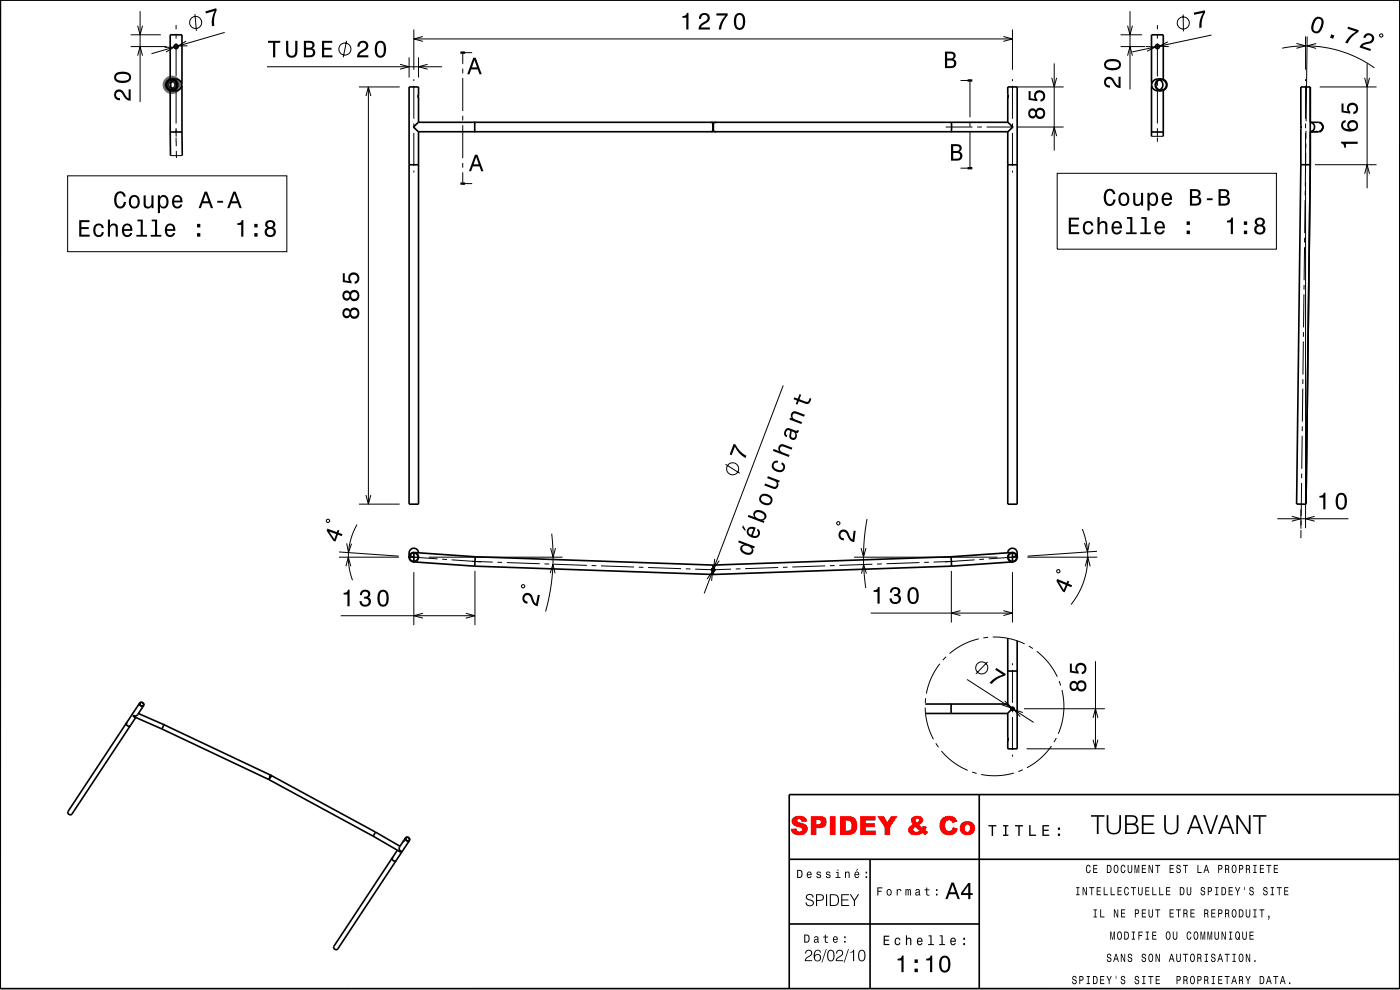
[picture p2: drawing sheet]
<svg xmlns="http://www.w3.org/2000/svg" width="297mm" height="210mm" viewBox="0 0 297 210" stroke-linecap="round" stroke-linejoin="round" font-family="sans-serif">
<circle cx="36.4" cy="18" r="1.25" fill="none" stroke="#000" stroke-width="1.4" stroke-linecap="butt"/>
<g fill="none" stroke="#000" stroke-width=".21">
<path d="M27.7 9.9h7.7M27.7 7.4h6.4M35.5 18.5v.1M35.5 18.6l.2 .3M35.7 17.1l-.4 .7 .2 .7M35.7 18.9h.1M35.8 17.1h-.1M35.8 18.9l.2 .1M36 17l-.2 .1M36 19v.1M36 17l.6-.1 .4 .2M36 17h.1"/>
<path d="M36.2 16.9h.1M36.8 9.9h1.1M37 19l-.4 .1h-.6M37 17.1h.1M37.1 17.1l.4 .4 .1 .5-.2 .5-.4 .5M37.1 18.9h.1M37.4 5.3v.9M37.4 7.2v1M37.4 9.2v7M37.4 17.2v1M37.4 19.2v7M38.5 18h.1"/>
<path d="M76.2 18.4h8.6M86.8 12.2v4.2M87.8 6.3v8.5M87.8 16.8v.4M87.8 18.2v7M88.8 12.2v4.2M98.2 11.4v2.2M98.2 14.6v1M98.2 16.6v7M98.2 11.2h2M98.5 11l-.3 .2 .3 .1M203.8 17.1h2"/>
<path d="M205.5 17l.3 .1-.3 .1M205.8 17.3v7.6M214.8 6.3v8.5M214.8 16.8v.4M214.8 18.2v7M215.8 18.4h9.8M237.7 9.9h5.3M237.7 7.4h4.6M244.3 18h.1M245 9.9h1.1M245.5 5.3v.9M245.5 7.2v1"/>
<path d="M245.5 9.2v7M245.5 17.2v1M245.5 19.2v7M245.6 18.9h-.1M247.5 17.8h-.1M277 7.7v7.1M277 16.8v.4M277 18.2v7M277.3 7.7l-.2 18M280 18.4h12M36.2 33h2.5M37.3 27.5l.1 1.5"/>
<path d="M37.4 27.2v1M37.4 29.2v.9M37.4 30v1M37.4 32v1.5M87.8 26.2v1M87.8 28.2v7M87.8 36.2v.4M88.7 20.4h.1M98.2 24.6v1M98.2 26.6v7M98.2 34.6v1M98.2 36.6v2.1"/>
<path d="M98.2 38.9h2M98.5 38.8l-.3 .1 .3 .2M151.3 25.9v.1M151.3 27.9v.1M200.6 26.9h5.7M203.8 35.7h2M205.5 35.5l.3 .2-.3 .1M205.8 25.9v1M205.8 27.9v7.5M207.3 26.9h1M209.3 26.9h5.7M213.8 20.4h.1"/>
<path d="M214.8 26.2v1M214.8 28.2v7M214.8 36.2v.4M215.8 26.9h9.8M244.3 28.9h2.5M245.5 27.2v1M245.5 29.2v.9M245.5 27.9v1.1M277 26.2v1M277 28.2v7M277 36.2v.4M277 38.6v73.4"/>
<path d="M277 32.4l-.1 7M277 30.4v1M277.1 27.7l-.1 1.7M279 34.9h13M276.7 52.4v7M276.8 50.4v1M276.9 42.4l-.1 7M276.9 40.4v1M276.5 72.4l-.1 7M276.5 70.4v1M276.6 62.4l-.1 7M276.6 60.4v1"/>
<path d="M276.2 92.4v7M276.3 90.4v1M276.4 82.4l-.1 7M276.4 80.4v1M71.9 118.2h12.7M71.9 117.1l12.7 .9M76.2 106.9h8.6M86.6 118.1l6.2 .4M86.6 118.2h2.4M87.8 117v2.4M91 118.2h28.3M93.8 118.6l1 .1"/>
<path d="M95.8 118.8l6.3 .4M100.1 119.1l4.4 .1M105.5 119.3h1M107.5 119.3l7 .3M115.5 119.6h1M117.5 119.7l7 .2M125.5 120h1M177.1 120h-1M181.2 118.2h30.4M185.1 119.7l-7 .2M187.1 119.6h-1M195.1 119.3l-7 .3"/>
<path d="M197.1 119.3h-1M202.2 119.1l-4.1 .1M206.8 118.8l-6.3 .4M208.8 118.6l-1 .1M213.6 118.2h2.4M214.8 117v2.4M216 118.1l-6.2 .4M218 118.2h14.8M232.7 116.9l-14.7 1.1M276 108v4.2M276 112.4v1.8M276 110.4v1"/>
<path d="M276.1 102.4l-.1 7M276.1 100.4v1M87.8 121.4v11.2M100.8 121.1v11.5M127.5 120l7 .3M135.5 120.3h1M137.5 120.4l7 .2M145.5 120.7h1M147.5 120.7l4.4 .2M150.8 120.9h.9M151.3 120.4v.9M151.4 121.2l.2-.3-.2-.4-.3 .1-.1 .4 .3 .2"/>
<path d="M151.4 120.6l-.4 .1v.4l.5 .1 .1-.5M155.1 120.7l-4.2 .2M157.1 120.7h-1M165.1 120.4l-7 .2M167.1 120.3h-1M175.1 120l-7 .3M200.7 139.3l-.7 .7M201.8 121.1v11M207.6 135.5l-3.2 1.2-3 1.9M209.6 135.2l-1 .1M210.6 135.1l3.5 .4 3.3 1.1M214.8 121.4v10.7"/>
<path d="M218.3 137.1l.8 .5M219.9 138.2l2.5 2.4 1.9 2.9M196.3 150.1l.4 3.5 1.3 3.2M196.4 148.1l-.1 1M198.5 157.7l.6 .8M199.4 140.8l-1.8 3-1.1 3.3M199.7 159.3l2.6 2.4 3 1.7M213.8 156.8h.1M214.3 150.3h.9M214.8 140.7v.4M214.8 142.1v7M214.8 149.9v1.2"/>
<path d="M214.8 152.1v7M217.2 150.3h17.2M217.8 158.8h16.6M223.1 158.3l-2.4 2.6-2.8 2M224.1 156.5l-.5 .9M224.7 144.5l.3 .9M225.3 146.4l.4 2.4v2.3l-.5 2.4-.7 2.1M206.2 163.8l1 .3M214.8 160.1v.4M215.1 164l-3.5 .5h-1.7l-1.7-.2M217 163.3l-1 .4"/>
</g>
<g fill="none" stroke="#000" stroke-width=".35">
<path d="M36.1 16.8v-9.4h2.5v10.2M36.1 19.2v8.8M36.4 16.8l1.4 .1 .5 .4 .3 .4M36.4 16.8a1.25 1.25 0 0 1 1.3 1.2 1.25 1.25 0 0 1-1.3 1.3M36.4 16.8a1.25 1.25 0 0 0-1.2 1.2 1.25 1.25 0 0 0 1.2 1.3M36.9 17l-.5 .4-.2 .6 .2 .6 .5 .4M38.6 18.3l-.3 .5-.5 .3-1.4 .2M38.6 17.7v.6M38.6 18.3v9.7M38.6 17.6h.1M38.6 17.6v.1M244.3 17.6v.1"/>
<path d="M244.3 17.6h.1M244.3 18.4v9.6M244.3 18.3v.1M244.3 17.7v.6M244.3 18.3l.3 .5 .4 .3 1.3 .2M246 16.9l.5 .5 .2 .6-.2 .6-.5 .5M246.3 16.8l-1.3 .1-.4 .4-.3 .4M246.3 16.8a1.25 1.25 0 0 0-1.2 1.2 1.25 1.25 0 0 0 1.2 1.3M246.3 16.8a1.25 1.25 0 0 1 1.3 1.2 1.25 1.25 0 0 1-1.3 1.3M246.8 16.8v-9.4h-2.5v10.2M246.8 19.2v8.8M36.1 28l.1 5"/>
<path d="M38.6 28h-2.5M38.6 28l.1 5M86.8 34.9h2M88.8 25.9l-1 1 1 1M88.8 25.9h62.1M88.8 27.9h62.1M88.8 20.1v.7M88.8 20.1v-1.7h-2v88.5h.3h1.7v-79M88.8 20.8v5.1M100.8 25.9v2M150.9 25.9l.4 .1M151.3 27.9h-.4"/>
<path d="M151.3 26v1.9M151.3 26h.1M151.3 27.9h.1M151.3 27.9h.3M151.6 25.9l-.3 .1M151.6 25.9h62.2M151.6 27.9h62.2M201.8 25.9v2M213.8 20.1v.7M213.8 34.9h2M213.8 20.1v-1.7h2v88.5h-.2h-1.8v-79M213.8 20.8v5.1"/>
<path d="M213.8 25.9l1 1-1 1M244.3 28h2.5M244.3 28v.9M246.8 28v.9M276 34.9v-16.5h2v16.5M276 34.9h2M276 34.9l-.9 72 2 .1 .9-72.1M276 26.6h.1M276 26.7v.4M278 25.9l1.8 .1a1 1 0 0 1 .8 .9 1 1 0 0 1-.7 1h-1.9l.6-.3 .3-.6-.3-.7zM280 26h.1M87 117.7l.4 .4 .4 .1"/>
<path d="M87.8 117.3v1.8M87.8 119.2l12.9 .9M88.1 117.2l12.7 .9M88.8 117.3a1 1 0 0 0-1-1 1 1 0 0 0-1 1v.9M100.8 118.1l50.5 1.8v.4M100.8 118.1l-.1 2M201.8 118.1l-50.5 1.8v.4M201.8 118.1l.1 2M213.8 117.3a1 1 0 0 1 1-1 1 1 0 0 1 1 1v.9M214.5 117.2l-12.7 .9M214.8 117.3v1.8M214.8 119.2l-12.9 .9"/>
<path d="M215.6 117.7l-.3 .4-.5 .1M100.7 120.1l50.5 1.8M151.2 121.9h.1M151.3 121.2l-.3-.2v-.2l.3-.3 .3 .4-.3 .3M151.3 121.2l-.1 .7M151.3 121.2h.1M151.3 120.3v.2M151.3 121.2v.7M201.9 120.1l-50.6 1.8M213.8 135.4v13.9M215.8 135.9v22.9h-2v-1.6M26.8 153.3v.4l.2 .3h.4l.3-.1"/>
<path d="M28.3 151.8l.3 .1M28.3 151.8l.1 .2M28.4 152h.2M28.4 152h.1M28.5 151.8l-.1 .2M28.6 152l5.7 2.6M28.6 151.9v.1M29.4 151.3l5.3 2.4M29.7 149.1a.51 .51 0 0 0 .1 .6 .51 .51 0 0 0 .7 0M29.7 149.1a.51 .51 0 0 1 .6 0 .51 .51 0 0 1 .2 .6M29.7 149.1l-15.3 23a.52 .52 0 0 0 .2 .6 .52 .52 0 0 0 .7 0l13.5-20.5M30.1 150.3h.1"/>
<path d="M30.1 150.3l-.9 1.3-.6 .3M30.1 150.2v.1M30.1 150.2h.1M30.5 149.6h-.1M30.5 149.7l-.4 .6M34.3 154.6l22.7 10.7M34.7 153.7l-.4 .9M34.7 153.7l22.7 10.7M196.3 149.3h17.5M196.3 151.3h17.5M201.8 149.3v2M213.8 156.5v.7"/>
<path d="M213.8 142.3h2M213.8 149.3l.7 .8M213.8 151.3v5.2M214.5 150.5l-.7 .8M214.6 150.1l.2 .2-.2 .3M214.8 150v.7M57 165.3h.1M57 165.3l22.1 12.1M57.1 165.2v.1M57.2 165.1h.1M57.2 165h.1M57.2 165l-.2 .3"/>
<path d="M57.2 164.6l.1 .2M57.2 164.5l.3 .2M57.3 164.8l-.3 .5M57.4 164.5l-.1 .2M57.4 164.5l-.2 .1M57.4 164.4h.1M57.4 164.4v.1M57.4 164.4l.1 .1M57.4 164.5h.1M57.5 164.5h-.1M57.5 164.5l.1 .2M57.5 164.5h.1"/>
<path d="M57.5 164.5l22.1 12M57.5 164.7l-.2 .1M57.5 164.7h.1M79.1 177.4l5.6 3.1M79.6 176.5l-.5 .9M79.6 176.5l5.3 3M84.7 179.7l.1 .7M84.7 179.7h.1M85.6 178.3l-.9 1.4M85.7 178.4h.1M85.7 178.2l-.1 .1M86 177.7l-.4 .8v-.2"/>
<path d="M86 177.7h.1a.52 .52 0 0 1 .6 0 .52 .52 0 0 1 .2 .6M86 177.7a.51 .51 0 0 0 .2 .6 .51 .51 0 0 0 .7 0M86.9 178.3l-15.3 23.1a.53 .53 0 0 1-.6-.1 .53 .53 0 0 1-.2-.5l12.4-18.8M207.7 168.6v41.1M296.9 168.6h-129.5v41.1M83.2 182v.3l.2 .3 .4 .1 .3-.2M84.3 180.3l-1.1 1.7M84.7 180.5h.1M84.7 180.5l.3 .1M84.7 180.4v.1M84.7 180.5l.1 .1M84.8 180.4l.2 .2"/>
<path d="M84.8 180.4l-.1 .1M84.8 180.6h.1M84.9 180.4l-.1 .2M85 180.6h-.2M167.4 196h40.3M167.4 182.3h129.5M184.6 182.3v27.4M296.9 209.7h-296.9l.1-209.7h296.9l-.1 209.7"/>
<circle cx="36.4" cy="18" r="1.12"/>
<circle cx="37.4" cy="9.9" r=".44"/>
<circle cx="245.5" cy="9.9" r=".44"/>
<circle cx="246.3" cy="18" r="1.12"/>
<circle cx="87.8" cy="118.2" r="1"/>
<circle cx="87.8" cy="118.2" r=".9"/>
<circle cx="214.8" cy="118.2" r="1"/>
<circle cx="214.8" cy="118.2" r=".9"/>
<circle cx="30.1" cy="149.4" r=".41"/>
<circle cx="214.8" cy="150.3" r=".35"/>
<circle cx="86.5" cy="178" r=".42"/>
</g>
<path d="M98.2 10.9v.5M205.8 16.8v.5M98.2 38.7v.5M205.8 35.4v.5" fill="none" stroke="#000" stroke-width="1" stroke-linecap="butt"/>
<g fill="#000">
<path d="M209.7 175v.3h.7v2h.3v-2h.7v-.3zM212.8 175v.3h.4v1.7h-.4v.3h1.1v-.3h-.4v-1.7h.4v-.3zM215.3 175v.3h.7v2h.3v-2h.7v-.3zM218.3 175v2.3h1.5v-.3h-1.2v-2zM221.1 175v2.3h1.5v-.3h-1.2v-.7h1.1v-.3h-1.1v-.7h1.2v-.3zM224.4 176.8v.5h.5v-.5zM224.4 175.5v.5h.5v-.5z" fill-rule="evenodd"/>
<path d="M231.4 172.9v.3h1.3v3.7h.4v-3.7h1.2v-.3zM234.8 172.9v2.6a1.52 1.52 0 0 0 1.5 1.5 1.52 1.52 0 0 0 1.5-1.5v-2.6h-.4v2.5a1.16 1.16 0 0 1-1.1 1.3 1.16 1.16 0 0 1-1.2-1.3v-2.5zM238.7 172.9v4a4.1 4.1 0 0 0 2.5-.2 1.1 1.1 0 0 0-.4-1.9 1.02 1.02 0 0 0 .5-1.3 1.02 1.02 0 0 0-1.3-.6zM239 173.2a1.88 1.88 0 0 1 1.9 .4 .69 .69 0 0 1-.5 1l-1.4 .1zM239 175h1.1a.82 .82 0 0 1 1.1 .8 .82 .82 0 0 1-1.1 .8h-1.1zM242.2 172.9v4h2.7v-.3h-2.3v-1.6h2.1v-.3h-2.1v-1.5h2.3v-.3zM247 172.9v2.6a1.52 1.52 0 0 0 1.5 1.5 1.52 1.52 0 0 0 1.5-1.5v-2.6h-.4v2.5a1.16 1.16 0 0 1-1.1 1.3 1.16 1.16 0 0 1-1.2-1.3v-2.5zM253.3 172.9l-1.5 4h.4l.4-1.2h1.8l.5 1.2h.4l-1.6-4zM253.5 173.3l.8 2.1h-1.5zM255.2 172.9l1.4 4h.4l1.4-4h-.4l-1.2 3.5-1.2-3.5zM259.9 172.9l-1.5 4h.4l.4-1.2h1.8l.5 1.2h.4l-1.6-4zM260.1 173.3l.8 2.1h-1.6zM262.3 172.9v4h.3v-3.4l2.3 3.4h.4v-4h-.4v3.4l-2.2-3.4zM265.8 172.9v.3h1.2v3.7h.4v-3.7h1.3v-.3z" fill-rule="evenodd"/>
<path d="M169.1 184.5v1.7a.93 .93 0 0 0 1.1-.5 .93 .93 0 0 0-.4-1.2zM169.3 184.7a.65 .65 0 0 1 .7 .7 .65 .65 0 0 1-.7 .6zM171.3 185l-.1 .3a.62 .62 0 0 0 0 .7 .62 .62 0 0 0 .8 .2l.2-.3-.6 .2-.2-.5 .8-.1a.53 .53 0 0 0-.3-.6 .53 .53 0 0 0-.6 .1zM171.5 185.2l.3-.1 .2 .4h-.6zM173.3 185a.52 .52 0 0 0 .1 .6 .52 .52 0 0 0 .5 .1 .28 .28 0 0 1-.2 .4 .28 .28 0 0 1-.3-.3h-.2a.47 .47 0 0 0 .6 .5 .47 .47 0 0 0 .2-.8l-.5-.1a.25 .25 0 0 1 .2-.4 .25 .25 0 0 1 .3 .3h.2l-.3-.4zM175.4 185a.52 .52 0 0 0 0 .6 .52 .52 0 0 0 .6 .1 .28 .28 0 0 1-.3 .4 .28 .28 0 0 1-.3-.3h-.2a.47 .47 0 0 0 .6 .5 .47 .47 0 0 0 .2-.8l-.5-.1a.25 .25 0 0 1 .2-.4 .25 .25 0 0 1 .3 .3h.2l-.3-.4zM177.3 185v.1h.4v1h-.5v.1h1.1v-.1h-.4v-1.1zM177.7 184.5v.2h.2v-.2zM179.3 184.9v1.3h.2v-.9l.3-.2 .2 .2v.9h.2v-.8a.41 .41 0 0 0-.2-.5 .41 .41 0 0 0-.5 .2v-.2zM181.8 184.3l-.2 .4 .5-.4zM181.4 185l-.1 .3a.62 .62 0 0 0 0 .7 .62 .62 0 0 0 .8 .2l.2-.3-.6 .2-.2-.5 .8-.1a.53 .53 0 0 0-.3-.6 .53 .53 0 0 0-.6 .1zM181.6 185.2l.3-.1 .2 .4h-.6zM183.6 185.9v.3h.4v-.3zM183.6 184.9v.4h.4v-.4z" fill-rule="evenodd"/>
<path d="M171.2 189.8a.73 .73 0 0 0-.2 .9 .73 .73 0 0 0 .9 .3 .56 .56 0 0 1 .5 .8 .56 .56 0 0 1-.9 .2l-.3-.3-.1-.3h-.2a.88 .88 0 0 0 .9 .9 .88 .88 0 0 0 .8-1l-.4-.4-.6-.2a.46 .46 0 0 1-.4-.5 .46 .46 0 0 1 .6-.4 .54 .54 0 0 1 .6 .6h.2a.87 .87 0 0 0-.5-.8 .87 .87 0 0 0-.9 .2zM173.1 189.7v2.5h.2v-1.1a1.07 1.07 0 0 0 1.5-.7 .68 .68 0 0 0-.8-.7zM173.3 189.9h.7a.5 .5 0 0 1 .6 .4 .5 .5 0 0 1-.4 .6h-.9zM175.2 189.7v2.5h.3v-2.5zM176 189.7v2.5a1.66 1.66 0 0 0 1.9-.5 1.27 1.27 0 0 0 0-1.4 1.27 1.27 0 0 0-1.3-.6zM176.3 189.9a1.22 1.22 0 0 1 1.4 .5 1.12 1.12 0 0 1-.1 1.3 1.12 1.12 0 0 1-1.3 .3zM178.5 189.7v2.5h1.6v-.2h-1.4v-1h1.3v-.2h-1.3v-.9h1.4v-.2zM180.3 189.7l.8 1.4v1.1h.3v-1.1l.9-1.4h-.3l-.7 1.2-.8-1.2z" fill-rule="evenodd"/>
<path d="M170.6 198.2v1.8a.92 .92 0 0 0 1.1-.6 .92 .92 0 0 0-.4-1.1zM170.8 198.4a.65 .65 0 0 1 .7 .7 .65 .65 0 0 1-.7 .7zM172.8 198.7l-.1 .3h.2a.26 .26 0 0 1 .3-.2 .26 .26 0 0 1 .2 .3 .49 .49 0 0 0-.7 .2 .49 .49 0 0 0 .2 .7l.5-.2 .1 .1 .3 .1v-.2h-.2l-.1-1.1-.3-.1zM172.9 199.5a.28 .28 0 0 1 .5 0 .28 .28 0 0 1-.5 0zM175 198.3v.4h-.4v.2h.4l.1 1 .6 .1v-.2l-.5-.1v-.2v-.6h.5v-.2h-.5v-.4zM176.8 198.8l-.1 .2a.62 .62 0 0 0 .1 .8 .62 .62 0 0 0 .7 .1l.2-.3-.6 .2-.2-.4 .8-.1a.53 .53 0 0 0-.2-.6 .53 .53 0 0 0-.7 .1zM177 198.9l.3-.1 .2 .4h-.6zM179.1 199.6v.4h.3v-.4zM179.1 198.6v.4h.3v-.4z" fill-rule="evenodd"/>
<path d="M186.1 188.2v1.7h.2v-.7h.7v-.2h-.7v-.6h.9v-.2zM188.2 188.8l-.1 .2a.62 .62 0 0 0 .1 .8 .62 .62 0 0 0 .8 0l.1-.2a.62 .62 0 0 0-.1-.8 .62 .62 0 0 0-.8 0zM188.4 188.9l.1-.1a.49 .49 0 0 1 .5 .5 .49 .49 0 0 1-.5 .5l-.2-.3zM190.2 188.6v1.3h.2l.1-1 .4-.1 .1 .2h.2a.42 .42 0 0 0-.3-.4 .42 .42 0 0 0-.5 .2v-.2zM192.1 188.6v1.3h.2v-1l.2-.1 .1 1.1h.2v-1l.1-.1 .1 1.1h.2l-.1-1.3-.4 .2-.2-.2-.2 .2v-.2zM194.3 188.7l-.1 .3h.2a.26 .26 0 0 1 .3-.2 .26 .26 0 0 1 .2 .3 .49 .49 0 0 0-.6 .2 .49 .49 0 0 0 .1 .7l.5-.2 .1 .1h.3v-.1h-.2l-.1-1.1zM194.4 189.5a.28 .28 0 0 1 .5 0 .28 .28 0 0 1-.5 0zM196.5 188.3v.4h-.4v.1h.4l.1 1.1 .6 .1v-.2l-.5-.1v-.2v-.7h.5v-.1h-.5v-.4zM198.6 189.6v.3h.3v-.3zM198.6 188.6v.4h.3v-.4z" fill-rule="evenodd"/>
<path d="M201.8 187.2l-1.2 3.5h.4l.4-1h1.4l.4 1h.4l-1.3-3.5zM202.1 187.7l.5 1.6h-1.1zM205.4 187.3l-1.5 2.1v.5h1.5v.8h.5v-.8h.5v-.4h-.5v-2.2zM205.4 187.9v1.6h-1.1z" fill-rule="evenodd"/>
<path d="M228.3 188.2v.2h.3v1.3h-.3v.2h.7v-.2h-.2v-1.3h.2v-.2zM229.7 188.2v1.7h.1v-1.4l.6 1.4h.2v-1.7h-.2v1.4l-.5-1.4zM231.1 188.2v.2h.4v1.5h.2v-1.5h.4v-.2zM232.7 188.2v1.7h.8v-.2h-.7v-.6h.7v-.2h-.7v-.5h.7v-.2zM234.1 188.2v1.7h.9v-.2h-.7v-1.5zM235.6 188.2v1.7h.9v-.2h-.7v-1.5zM237.1 188.2v1.7h.9v-.2h-.7v-.6h.6v-.2h-.6v-.5h.6v-.2zM238.8 188.2a1.15 1.15 0 0 0 .2 1.7 .6 .6 0 0 0 .5-.6h-.2l-.2 .4a.75 .75 0 0 1-.5-.6 .75 .75 0 0 1 .4-.8l.3 .4h.2l-.1-.2a.43 .43 0 0 0-.6-.3zM239.9 188.2v.2h.5v1.5h.1v-1.5h.5v-.2zM241.4 188.2l.1 1.4a.46 .46 0 0 0 .4 .3 .46 .46 0 0 0 .5-.3v-1.4h-.2v1.3l-.3 .2-.3-.2v-1.3zM243 188.2v1.7h.9v-.2h-.7v-.6h.6v-.2h-.6v-.5h.6v-.2zM244.5 188.2v1.7h.9v-.2h-.8v-1.5zM245.9 188.2v1.7h.9v-.2h-.7v-1.5zM247.4 188.2v1.7h.9v-.2h-.7v-.6h.6v-.2h-.6v-.5h.7v-.2zM250.3 188.2v1.7a.93 .93 0 0 0 1-.6 .93 .93 0 0 0-.3-1.1zM250.5 188.4a.68 .68 0 0 1 .6 .5 .68 .68 0 0 1-.4 .8h-.2zM251.7 188.2l.1 1.4a.46 .46 0 0 0 .4 .3 .46 .46 0 0 0 .5-.3v-1.4h-.2v1.3l-.3 .2-.2-.2-.1-1.3zM254.8 188.3a.59 .59 0 0 0 0 .6 .59 .59 0 0 0 .6 .3 .32 .32 0 0 1-.2 .5 .32 .32 0 0 1-.3-.4h-.2a.53 .53 0 0 0 .5 .6 .53 .53 0 0 0 .5-.6 .53 .53 0 0 0-.6-.4 .28 .28 0 0 1-.2-.4 .28 .28 0 0 1 .4-.2 .28 .28 0 0 1 .2 .4h.1a.47 .47 0 0 0-.2-.5 .47 .47 0 0 0-.6 .1zM256.2 188.2v1.7h.2v-.7a.52 .52 0 0 0 .7-.4 .52 .52 0 0 0-.4-.6zM256.4 188.4h.3a.28 .28 0 0 1 .2 .3 .28 .28 0 0 1-.3 .3h-.2zM257.8 188.2v.2h.2v1.3h-.2v.2h.7v-.2h-.3v-1.3h.3v-.2zM259.1 188.2v1.7a.93 .93 0 0 0 1-.6 .93 .93 0 0 0-.3-1.1zM259.3 188.4a.68 .68 0 0 1 .7 .5 .68 .68 0 0 1-.4 .8h-.3zM260.6 188.2v1.7h.9v-.2h-.7v-.6h.7v-.2h-.7v-.5h.7v-.2zM262 188.2l.5 1v.7h.2v-.7l.4-1h-.2l-.3 .8-.4-.8zM264 188.1v.7h.1v-.7zM265.2 188.3a.59 .59 0 0 0-.1 .6 .59 .59 0 0 0 .6 .3 .32 .32 0 0 1-.2 .5 .32 .32 0 0 1-.3-.4h-.2a.53 .53 0 0 0 .5 .6 .53 .53 0 0 0 .5-.6 .53 .53 0 0 0-.6-.4 .28 .28 0 0 1-.2-.4 .28 .28 0 0 1 .4-.2 .28 .28 0 0 1 .2 .4h.2a.47 .47 0 0 0-.3-.5 .47 .47 0 0 0-.5 .1zM268.1 188.3a.59 .59 0 0 0 0 .6 .59 .59 0 0 0 .6 .3 .32 .32 0 0 1-.2 .5 .32 .32 0 0 1-.4-.4h-.2a.53 .53 0 0 0 .6 .6 .53 .53 0 0 0 .5-.6 .53 .53 0 0 0-.7-.4 .28 .28 0 0 1-.1-.4 .28 .28 0 0 1 .3-.2 .28 .28 0 0 1 .2 .4h.2a.47 .47 0 0 0-.2-.5 .47 .47 0 0 0-.6 .1zM269.6 188.2v.2h.2v1.3h-.2v.2h.7v-.2h-.3v-1.3h.3v-.2zM270.9 188.2v.2h.4v1.5h.2v-1.5h.4v-.2zM272.4 188.2v1.7h.9v-.2h-.7v-.6h.6v-.2h-.6v-.5h.7v-.2z" fill-rule="evenodd"/>
<path d="M230.7 183.5a1.15 1.15 0 0 0 .2 1.7 .6 .6 0 0 0 .5-.7h-.2l-.2 .5a.75 .75 0 0 1-.5-.7 .75 .75 0 0 1 .4-.7l.3 .4h.2l-.1-.2a.44 .44 0 0 0-.6-.3zM231.9 183.5v1.7h.9v-.2h-.7v-.6h.6v-.2h-.6v-.5h.7v-.2zM234.8 183.5v1.7a.93 .93 0 0 0 1-.6 .93 .93 0 0 0-.3-1.1zM235 183.7a.68 .68 0 0 1 .7 .5 .68 .68 0 0 1-.4 .8h-.3zM236.5 183.5a1.16 1.16 0 0 0 .3 1.7 1.01 1.01 0 0 0 .5-.9 1.01 1.01 0 0 0-.5-.9zM236.6 183.7l.2-.1a.91 .91 0 0 1 0 1.4l-.3-.4zM238 183.5a1.15 1.15 0 0 0 .3 1.7 .6 .6 0 0 0 .5-.7h-.2l-.2 .5a.76 .76 0 0 1-.5-.7 .76 .76 0 0 1 .4-.7l.2 .4h.2v-.2a.44 .44 0 0 0-.7-.3zM239.2 183.5l.1 1.3a.46 .46 0 0 0 .4 .4 .46 .46 0 0 0 .5-.4v-1.3h-.2v1.3l-.3 .2-.3-.2v-1.3zM240.7 183.5v1.7h.1v-1.6l.3 1.6h.2l.2-1.6v1.6h.2v-1.7h-.3l-.2 1.5-.3-1.5zM242.2 183.5v1.7h.9v-.2h-.7v-.6h.6v-.2h-.6v-.5h.7v-.2zM243.7 183.5v1.7h.1v-1.4l.6 1.4h.2v-1.7h-.2v1.4l-.5-1.4zM245.1 183.5v.2h.4v1.5h.2v-1.5h.4v-.2zM248.1 183.5v1.7h.9v-.2h-.7v-.6h.6v-.2h-.6v-.5h.7v-.2zM249.7 183.6a.59 .59 0 0 0-.1 .6 .59 .59 0 0 0 .6 .3 .32 .32 0 0 1-.1 .5 .32 .32 0 0 1-.4-.4h-.2a.53 .53 0 0 0 .5 .6 .53 .53 0 0 0 .6-.6 .53 .53 0 0 0-.7-.4 .28 .28 0 0 1-.1-.4 .28 .28 0 0 1 .3-.2 .28 .28 0 0 1 .2 .4h.2a.47 .47 0 0 0-.3-.5 .47 .47 0 0 0-.5 .1zM251 183.5v.2h.4v1.5h.2v-1.5h.4v-.2zM254 183.5v1.7h.9v-.2h-.7v-1.5zM255.8 183.5l-.5 1.7h.2l.1-.5h.6l.1 .5h.2l-.5-1.7zM255.9 183.7l.2 .8h-.4zM258.4 183.5v1.7h.2v-.7a.52 .52 0 0 0 .7-.4 .52 .52 0 0 0-.4-.6zM258.6 183.7h.3a.29 .29 0 0 1 .3 .3 .29 .29 0 0 1-.3 .2h-.3zM259.9 183.5v1.7h.2v-.7h.4l.1 .7h.2l-.2-.9a.5 .5 0 0 0 .2-.5 .5 .5 0 0 0-.4-.3zM260.1 183.7h.2a.29 .29 0 0 1 .3 .3 .29 .29 0 0 1-.3 .2h-.2zM261.6 183.5a1.15 1.15 0 0 0 .2 1.7 1.01 1.01 0 0 0 .6-.9 1.01 1.01 0 0 0-.6-.9zM261.7 183.7l.1-.1a.9 .9 0 0 1 0 1.4l-.3-.4v-.6zM262.9 183.5v1.7h.1v-.7a.52 .52 0 0 0 .7-.4 .52 .52 0 0 0-.4-.6zM263 183.7h.3a.29 .29 0 0 1 .3 .3 .29 .29 0 0 1-.3 .2h-.3zM264.3 183.5v1.7h.2v-.7h.4l.1 .7h.2l-.2-.9a.5 .5 0 0 0 .2-.5 .5 .5 0 0 0-.4-.3zM264.5 183.7h.2a.29 .29 0 0 1 .3 .3 .29 .29 0 0 1-.3 .2h-.2zM265.9 183.5v.2h.2v1.3h-.2v.2h.7v-.2h-.3v-1.3h.3v-.2zM267.3 183.5v1.7h.9v-.2h-.7v-.6h.6v-.2h-.6v-.5h.6v-.2zM268.7 183.5v.2h.4v1.5h.2v-1.5h.4v-.2zM270.2 183.5v1.7h.9v-.2h-.7v-.6h.6v-.2h-.6v-.5h.7v-.2z" fill-rule="evenodd"/>
<path d="M232 192.9v.2h.3v1.3h-.3v.2h.7v-.2h-.3v-1.3h.3v-.2zM233.4 192.9v1.7h.9v-.2h-.7v-1.5zM236.3 192.9v1.7h.2v-1.4l.5 1.4h.2v-1.7h-.1v1.4l-.6-1.4zM237.8 192.9v1.7h.9v-.2h-.7v-.6h.6v-.2h-.6v-.5h.7v-.2zM240.8 192.9v1.7h.1v-.7a.52 .52 0 0 0 .8-.3 .52 .52 0 0 0-.5-.7zM240.9 193.1h.3a.29 .29 0 0 1 .3 .3 .29 .29 0 0 1-.3 .3h-.3zM242.2 192.9v1.7h.9v-.2h-.7v-.6h.6v-.2h-.6v-.5h.7v-.2zM243.6 192.9v1.1a.54 .54 0 0 0 .5 .7l.5-.4v-1.4h-.2v1.3l-.3 .3-.3-.3v-1.3zM245.1 192.9v.2h.4v1.5h.2v-1.5h.4v-.2zM248.1 192.9v1.7h.9v-.2h-.7v-.6h.6v-.2h-.6v-.5h.7v-.2zM249.5 192.9v.2h.4v1.5h.2v-1.5h.4v-.2zM251 192.9v1.7h.2v-.7h.5l.1 .7h.2l-.2-.8a.7 .7 0 0 0-.1-.9zM251.2 193.1h.3a.29 .29 0 0 1 .2 .3 .29 .29 0 0 1-.3 .3h-.2zM252.5 192.9v1.7h.9v-.2h-.7v-.6h.7v-.2h-.7v-.5h.7v-.2zM255.5 192.9v1.7h.2v-.7h.4l.1 .7h.2l-.2-.8a.7 .7 0 0 0-.1-.9zM255.7 193.1h.2a.29 .29 0 0 1 .3 .3 .29 .29 0 0 1-.3 .3h-.2zM257 192.9v1.7h.9v-.2h-.7v-.6h.6v-.2h-.6v-.5h.6v-.2zM258.4 192.9v1.7h.2v-.7a.52 .52 0 0 0 .7-.3 .52 .52 0 0 0-.4-.7zM258.6 193.1h.3a.29 .29 0 0 1 .3 .3 .29 .29 0 0 1-.3 .3h-.3zM259.9 192.9v1.7h.2v-.7h.4l.1 .7h.2l-.2-.8a.5 .5 0 0 0 .2-.5 .5 .5 0 0 0-.4-.4zM260.1 193.1h.2a.29 .29 0 0 1 .3 .3 .29 .29 0 0 1-.3 .3h-.2zM261.6 192.9a1.15 1.15 0 0 0 .2 1.8 1.01 1.01 0 0 0 .6-.9 1.01 1.01 0 0 0-.6-1zM261.7 193.1h.1a.91 .91 0 0 1 0 1.4l-.3-.4v-.6zM262.8 192.9v1.7a.93 .93 0 0 0 1-.6 .93 .93 0 0 0-.3-1zM263 193.1a.68 .68 0 0 1 .7 .5 .68 .68 0 0 1-.4 .8h-.3zM264.3 192.9v1.1a.54 .54 0 0 0 .5 .7l.4-.4v-1.4h-.2v1.3l-.2 .3-.3-.3v-1.3zM265.9 192.9v.2h.2v1.3h-.2v.2h.7v-.2h-.3v-1.3h.3v-.2zM267.2 192.9v.2h.4v1.5h.2v-1.5h.4v-.2zM269 194.2v.4l.2 .1-.2 .4 .2-.1 .1-.4v-.4z" fill-rule="evenodd"/>
<path d="M235.5 197.6v1.7h.2v-1.5l.2 1.5h.2l.3-1.5v1.5h.1v-1.7h-.2l-.3 1.5-.2-1.5zM237.3 197.6a1.15 1.15 0 0 0 .2 1.8 1.02 1.02 0 0 0 0-1.8zM237.4 197.8h.1a.91 .91 0 0 1 0 1.4l-.3-.4zM238.5 197.6v1.7a.93 .93 0 0 0 1-.5 .93 .93 0 0 0-.3-1.1zM238.7 197.8a.68 .68 0 0 1 .6 .6 .68 .68 0 0 1-.3 .7h-.3zM240.1 197.6v.2h.3v1.3h-.3v.2h.7v-.2h-.3v-1.3h.3v-.2zM241.5 197.6v1.7h.2v-.8h.6v-.2h-.6v-.5h.7v-.2zM243 197.6v.2h.3v1.3h-.3v.2h.7v-.2h-.2v-1.3h.2v-.2zM244.4 197.6v1.7h.9v-.2h-.7v-.6h.7v-.2h-.7v-.5h.7v-.2zM247.6 197.6a1.15 1.15 0 0 0 .2 1.8 1.02 1.02 0 0 0 0-1.8zM247.7 197.8h.1a.91 .91 0 0 1 0 1.4l-.3-.4zM248.8 197.6v1.4a.46 .46 0 0 0 .5 .4 .46 .46 0 0 0 .4-.4l.1-1.4h-.2v1.3l-.3 .3-.3-.3v-1.3zM252 197.6a1.15 1.15 0 0 0 .3 1.8 .61 .61 0 0 0 .5-.7h-.2l-.2 .4a.75 .75 0 0 1-.5-.6 .75 .75 0 0 1 .4-.7l.2 .3h.2v-.2a.43 .43 0 0 0-.7-.3zM253.5 197.6a1.15 1.15 0 0 0 .2 1.8 1.01 1.01 0 0 0 .6-.9 1.01 1.01 0 0 0-.6-.9zM253.6 197.8h.1a.9 .9 0 0 1 0 1.4l-.3-.4v-.6zM254.7 197.6v1.7h.1v-1.5l.3 1.5h.2l.2-1.5v1.5h.2v-1.7h-.3l-.2 1.5-.3-1.5zM256.1 197.6v1.7h.2v-1.5l.3 1.5h.1l.3-1.5v1.5h.2v-1.7h-.3l-.2 1.5-.3-1.5zM257.6 197.6v1.1a.54 .54 0 0 0 .5 .7l.4-.2 .1-.2v-1.4h-.2v1.3l-.3 .3-.3-.3v-1.3zM259.1 197.6v1.7h.2v-1.4l.5 1.4h.3v-1.7h-.2v1.4l-.5-1.4zM260.7 197.6v.2h.3v1.3h-.3v.2h.7v-.2h-.2v-1.3h.2v-.2zM262.3 197.6a1.15 1.15 0 0 0 .2 1.8l.4-.2 .1 .2 .1-.1-.1-.2a1 1 0 0 0-.5-1.5zM262.4 197.8h.3l.1 .4v.7l-.1-.2-.1 .2v.2a.8 .8 0 0 1-.2-1.3zM263.5 197.6l.1 1.4a.46 .46 0 0 0 .4 .4 .46 .46 0 0 0 .5-.4v-1.4h-.2v1.3l-.3 .3-.3-.3v-1.3zM265.1 197.6v1.7h.9v-.2h-.7v-.6h.6v-.2h-.6v-.5h.6v-.2z" fill-rule="evenodd"/>
<path d="M171 201.7l-.2 .6h.2a.55 .55 0 0 1 .5-.6 .55 .55 0 0 1 .6 .4 .55 .55 0 0 1-.4 .6l-.8 .6-.2 .6h1.6v-.2h-1.3l.5-.6a.85 .85 0 0 0 .8-.7 .85 .85 0 0 0-.4-.9h-.7zM173 201.6l-.4 .9a.95 .95 0 0 0 .2 1.2 .95 .95 0 0 0 1.2 0 .78 .78 0 0 0 0-1.1 .78 .78 0 0 0-1.2 .1 .85 .85 0 0 1 .7-1.1l.3 .1 .1 .4h.3a.7 .7 0 0 0-.5-.6 .7 .7 0 0 0-.7 .1zM173 202.7a.57 .57 0 0 1 .8 .1 .57 .57 0 0 1 0 .7 .57 .57 0 0 1-.8 .1l-.1-.5zM175.2 201.3l-.9 2.9h.1l1-2.9zM175.7 201.8a1.43 1.43 0 0 0 .6 2.2 1.41 1.41 0 0 0 .3-2.5h-.7zM176 201.7h.5a1.69 1.69 0 0 1 0 2h-.5a1.7 1.7 0 0 1 0-2zM177.6 201.7l-.2 .6h.2a.55 .55 0 0 1 .4-.6 .55 .55 0 0 1 .7 .4 .55 .55 0 0 1-.5 .6l-.8 .6-.1 .6h1.6v-.2h-1.4l.5-.6a.85 .85 0 0 0 .8-.7 .85 .85 0 0 0-.4-.9h-.6zM179.9 201.3l-.9 2.9h.2l.9-2.9zM180.4 201.9v.2l.6-.2v2h.2v-2.4h-.2a.5 .5 0 0 1-.6 .4zM182.2 201.8a1.43 1.43 0 0 0 .6 2.2 1.41 1.41 0 0 0 .4-2.5h-.7zM182.6 201.7h.5a1.69 1.69 0 0 1 0 2h-.5a1.7 1.7 0 0 1 0-2z" fill-rule="evenodd"/>
<path d="M187.5 198.5v2h1.2v-.3h-1v-.6h.9v-.3h-.9v-.6h1v-.2zM190 199.1a.83 .83 0 0 0-.2 .9 .83 .83 0 0 0 .8 .5l.4-.6h-.2l-.2 .4a.58 .58 0 0 1-.6-.6 .58 .58 0 0 1 .6-.6l.2 .3h.2a.59 .59 0 0 0-.4-.5 .59 .59 0 0 0-.6 .2zM192.2 198.4v2.1h.2l.1-1.1 .3-.3 .3 .2v1.2h.2v-1a.48 .48 0 0 0-.3-.6 .48 .48 0 0 0-.6 .3v-.8zM194.7 199.1a.83 .83 0 0 0-.2 .9 .83 .83 0 0 0 .8 .5l.4-.5-.7 .3-.2-.5h.9v-.1a.61 .61 0 0 0-.3-.7 .61 .61 0 0 0-.7 .1zM194.9 199.2l.4-.1 .2 .5h-.7zM197 198.4v.2h.4v1.7h-.5v.2h1.2v-.2h-.5v-1.9zM199.4 198.4v.2h.3v1.7h-.5v.2h1.3v-.2h-.5v-1.9zM201.7 199.1a.83 .83 0 0 0-.1 .9 .83 .83 0 0 0 .8 .5l.4-.5-.8 .3-.2-.5h1v-.1a.61 .61 0 0 0-.3-.7 .61 .61 0 0 0-.8 .1zM201.9 199.2l.4-.1 .2 .5h-.7zM204.4 200v.5h.3v-.5zM204.4 198.9v.5h.3v-.5z" fill-rule="evenodd"/>
<path d="M190.4 203.4v.3h.8v2.5h.5v-3.5h-.3a.77 .77 0 0 1-1 .7zM194 205.5v.7h.7v-.7zM194 203.5v.8h.7v-.8zM196.5 203.4v.3h.8v2.5h.5v-3.5h-.4a.77 .77 0 0 1-.9 .7zM199.5 203.2a2.68 2.68 0 0 0 .4 3 1.14 1.14 0 0 0 1.7-.9 2.3 2.3 0 0 0-.6-2.5l-.6-.1-.5 .1zM200.1 203.2h.7a2.38 2.38 0 0 1 0 2.6h-.7a2.37 2.37 0 0 1 0-2.6z" fill-rule="evenodd"/>
<path d="M227.6 207.1a.59 .59 0 0 0 0 .7 .59 .59 0 0 0 .5 .3 .32 .32 0 0 1-.1 .5 .32 .32 0 0 1-.4-.4h-.2a.53 .53 0 0 0 .5 .6 .53 .53 0 0 0 .6-.6 .53 .53 0 0 0-.7-.5 .28 .28 0 0 1-.1-.3 .28 .28 0 0 1 .3-.2 .28 .28 0 0 1 .2 .3h.2a.47 .47 0 0 0-.3-.5 .47 .47 0 0 0-.5 .1zM229 207v1.8h.2v-.8a.52 .52 0 0 0 .7-.3 .52 .52 0 0 0-.4-.7zM229.2 207.2h.2a.28 .28 0 0 1 .3 .3 .28 .28 0 0 1-.3 .3h-.2zM230.5 207v.2h.3v1.3h-.3v.3h.7v-.3h-.2v-1.3h.2v-.2zM231.9 207v1.8a.93 .93 0 0 0 1-.6 .93 .93 0 0 0-.3-1.1zM232.1 207.2a.68 .68 0 0 1 .6 .6 .68 .68 0 0 1-.4 .7h-.2zM233.4 207v1.8h.9v-.3h-.7v-.5h.6v-.2h-.6v-.6h.7v-.2zM234.7 207l.5 1.1v.7h.2v-.7l.5-1.1h-.3l-.3 .8-.4-.8zM236.7 207v.6h.1v-.6zM237.9 207.1a.59 .59 0 0 0 0 .7 .59 .59 0 0 0 .6 .3 .32 .32 0 0 1-.2 .5 .32 .32 0 0 1-.4-.4h-.2a.53 .53 0 0 0 .6 .6 .53 .53 0 0 0 .5-.6 .53 .53 0 0 0-.7-.5 .28 .28 0 0 1-.1-.3 .28 .28 0 0 1 .3-.2 .28 .28 0 0 1 .2 .3h.2a.47 .47 0 0 0-.2-.5 .47 .47 0 0 0-.6 .1zM240.8 207.1a.59 .59 0 0 0 0 .7 .59 .59 0 0 0 .6 .3 .32 .32 0 0 1-.2 .5 .32 .32 0 0 1-.3-.4h-.2a.53 .53 0 0 0 .5 .6 .53 .53 0 0 0 .5-.6 .53 .53 0 0 0-.6-.5 .28 .28 0 0 1-.2-.3 .28 .28 0 0 1 .4-.2 .28 .28 0 0 1 .2 .3h.1a.47 .47 0 0 0-.2-.5 .47 .47 0 0 0-.6 .1zM242.3 207v.2h.3v1.3h-.3v.3h.7v-.3h-.3v-1.3h.3v-.2zM243.6 207v.2h.4v1.6h.2v-1.6h.4v-.2zM245.2 207v1.8h.9v-.3h-.7v-.5h.6v-.2h-.6v-.6h.7v-.2zM249.6 207v1.8h.2v-.8a.52 .52 0 0 0 .7-.3 .52 .52 0 0 0-.4-.7zM249.8 207.2h.2a.28 .28 0 0 1 .3 .3 .28 .28 0 0 1-.3 .3h-.2zM251 207v1.8h.2v-.8l.5 .1 .1 .7h.2l-.2-.8a.7 .7 0 0 0-.1-.9zM251.2 207.2h.3a.28 .28 0 0 1 .2 .3 .28 .28 0 0 1-.3 .3h-.2zM252.8 207.1a1.15 1.15 0 0 0 .2 1.7 1.01 1.01 0 0 0 .5-.9 1.01 1.01 0 0 0-.5-.9zM252.8 207.2h.2a.91 .91 0 0 1 0 1.4l-.3-.4zM254 207v1.8h.2v-.8a.52 .52 0 0 0 .7-.3 .52 .52 0 0 0-.4-.7zM254.2 207.2h.2a.28 .28 0 0 1 .3 .3 .28 .28 0 0 1-.3 .3h-.2zM255.5 207v1.8h.2v-.8l.4 .1 .1 .7h.2l-.2-.8a.7 .7 0 0 0-.1-.9zM255.7 207.2h.2a.28 .28 0 0 1 .3 .3 .28 .28 0 0 1-.3 .3h-.2zM257 207v.2h.3v1.3h-.3v.3h.7v-.3h-.2v-1.3h.2v-.2zM258.4 207v1.8h.9v-.3h-.7v-.5h.6v-.2h-.6v-.6h.7v-.2zM259.8 207v.2h.4v1.6h.2v-1.6h.5v-.2zM261.7 207l-.5 1.8h.2l.1-.6h.6l.1 .6h.2l-.5-1.8zM261.8 207.3l.2 .7h-.4zM262.8 207v1.8h.2v-.8l.4 .1 .2 .7h.2l-.2-.8a.7 .7 0 0 0-.1-.9zM263 207.2h.2a.28 .28 0 0 1 .3 .3 .28 .28 0 0 1-.3 .3h-.2zM264.2 207l.5 1.1v.7h.2v-.7l.4-1.1h-.2l-.3 .8-.4-.8zM267.2 207v1.8a.93 .93 0 0 0 1-.6 .93 .93 0 0 0-.3-1.1zM267.4 207.2a.68 .68 0 0 1 .7 .6 .68 .68 0 0 1-.4 .7h-.3zM269.1 207l-.5 1.8h.1l.2-.6h.6l.1 .6h.2l-.5-1.8zM269.2 207.3l.2 .7h-.4zM270.1 207v.2h.5v1.6h.1v-1.6h.5v-.2zM272 207l-.5 1.8h.2l.1-.6h.6l.1 .6h.2l-.5-1.8zM272.1 207.3l.2 .7h-.4zM273.5 208.4v.4h.2v-.4z" fill-rule="evenodd"/>
<path d="M234.9 202.4a.59 .59 0 0 0 0 .7 .59 .59 0 0 0 .6 .3 .32 .32 0 0 1-.2 .5 .32 .32 0 0 1-.3-.4h-.2a.53 .53 0 0 0 .5 .6 .53 .53 0 0 0 .5-.6 .53 .53 0 0 0-.6-.5 .28 .28 0 0 1-.2-.4 .28 .28 0 0 1 .4-.1 .28 .28 0 0 1 .2 .3h.2a.47 .47 0 0 0-.3-.5 .47 .47 0 0 0-.6 .1zM236.7 202.3l-.6 1.7h.2l.2-.5h.5l.2 .5h.2l-.5-1.7zM236.8 202.6l.2 .7h-.5zM237.8 202.3v1.7h.1v-1.4l.6 1.4h.2v-1.7h-.2v1.4l-.5-1.4zM239.4 202.4a.59 .59 0 0 0-.1 .7 .59 .59 0 0 0 .6 .3 .32 .32 0 0 1-.1 .5 .32 .32 0 0 1-.4-.4h-.2a.53 .53 0 0 0 .5 .6 .53 .53 0 0 0 .6-.6 .53 .53 0 0 0-.7-.5 .28 .28 0 0 1-.1-.4 .28 .28 0 0 1 .3-.1 .28 .28 0 0 1 .2 .3h.2a.47 .47 0 0 0-.3-.5 .47 .47 0 0 0-.5 .1zM242.3 202.4a.59 .59 0 0 0 0 .7 .59 .59 0 0 0 .6 .3 .32 .32 0 0 1-.2 .5 .32 .32 0 0 1-.4-.4h-.1a.53 .53 0 0 0 .5 .6 .53 .53 0 0 0 .5-.6 .53 .53 0 0 0-.6-.5 .28 .28 0 0 1-.2-.3 .28 .28 0 0 1 .4-.2 .28 .28 0 0 1 .1 .3h.2a.47 .47 0 0 0-.2-.5 .47 .47 0 0 0-.6 .1zM243.9 202.3a1.15 1.15 0 0 0 .2 1.8 1.01 1.01 0 0 0 .6-.9 1.01 1.01 0 0 0-.6-.9zM244 202.5h.1a.91 .91 0 0 1 0 1.4l-.3-.4zM245.1 202.3v1.7h.2v-1.4l.5 1.4h.3v-1.7h-.2v1.4l-.5-1.4zM248.4 202.3l-.5 1.7h.2l.2-.5h.5l.2 .5h.2l-.5-1.7zM248.5 202.6l.3 .7h-.5zM249.5 202.3l.1 1.4a.46 .46 0 0 0 .4 .4 .46 .46 0 0 0 .5-.4v-1.4h-.2v1.3l-.3 .3-.3-.3v-1.3zM251 202.3v.2h.4v1.5h.2v-1.5h.4v-.2zM252.8 202.3a1.15 1.15 0 0 0 .2 1.8 1.01 1.01 0 0 0 .5-.9 1.01 1.01 0 0 0-.5-.9zM252.8 202.5h.2a.91 .91 0 0 1 0 1.4l-.3-.4zM254 202.3v1.7h.2v-.7l.4 .1 .1 .6h.2l-.1-.8a.71 .71 0 0 0-.2-.8zM254.2 202.5h.2a.29 .29 0 0 1 .3 .3 .29 .29 0 0 1-.3 .3h-.2zM255.6 202.3v.2h.2v1.3h-.2v.2h.7v-.2h-.3v-1.3h.3v-.2zM257.1 202.4a.59 .59 0 0 0-.1 .7 .59 .59 0 0 0 .6 .3 .32 .32 0 0 1-.2 .5 .32 .32 0 0 1-.3-.4h-.2a.53 .53 0 0 0 .5 .6 .53 .53 0 0 0 .5-.6 .53 .53 0 0 0-.6-.5 .28 .28 0 0 1-.2-.3 .28 .28 0 0 1 .4-.2 .28 .28 0 0 1 .2 .3h.2a.47 .47 0 0 0-.3-.5 .47 .47 0 0 0-.5 .1zM258.8 202.3l-.6 1.7h.2l.2-.5h.5l.2 .5h.2l-.5-1.7zM258.9 202.6l.2 .7h-.5zM259.8 202.3v.2h.4v1.5h.2v-1.5h.5v-.2zM261.5 202.3v.2h.2v1.3h-.2v.2h.7v-.2h-.3v-1.3h.3v-.2zM263.1 202.3a1.15 1.15 0 0 0 .2 1.8 1.01 1.01 0 0 0 .5-.9 1.01 1.01 0 0 0-.5-.9zM263.1 202.5h.2a.91 .91 0 0 1 0 1.4l-.3-.4zM264.3 202.3v1.7h.2v-1.4l.5 1.4h.2v-1.7h-.2v1.4l-.5-1.4zM266.1 203.7v.3h.3v-.3z" fill-rule="evenodd"/>
</g>
<g fill="#f00">
<path d="M168.2 173.5a2.08 2.08 0 0 1 2.9 .3l.1 .5h-1.2a.46 .46 0 0 0-.3-.5 .46 .46 0 0 0-.6 .3 .59 .59 0 0 0 .8 .4 1.33 1.33 0 0 1 1.3 .8 1.33 1.33 0 0 1-.3 1.5 2.28 2.28 0 0 1-3-.4l-.2-.6 1.3-.1a.57 .57 0 0 0 .5 .7 .57 .57 0 0 0 .6-.6l-.4-.3a1.59 1.59 0 0 1-1.8-1.5z" fill-rule="evenodd"/>
<path d="M172 173.1h2a1.29 1.29 0 0 1 1.4 1.4 1.29 1.29 0 0 1-1.5 1.2h-.7v1.4h-1.2zM173.2 173.9v.9h.3a.46 .46 0 0 0 .6-.2 .46 .46 0 0 0-.3-.6z" fill-rule="evenodd"/>
<path d="M176 173.1h1.2v4h-1.2z" fill-rule="evenodd"/>
<path d="M178.2 173.1h1.8a1.98 1.98 0 0 1 1.8 2.8 1.64 1.64 0 0 1-1.8 1.2h-1.8zM179.4 174.1v2.1a1.09 1.09 0 0 0 1.3-.8 1.09 1.09 0 0 0-.7-1.3z" fill-rule="evenodd"/>
<path d="M182.5 173.1h3.2v1h-2v.5h1.9v.9h-1.9v.7h2.1v.9h-3.3z" fill-rule="evenodd"/>
<path d="M186.1 173.1h1.4l.8 1.3 .7-1.3h1.4l-1.5 2.3v1.7h-1.3v-1.7z" fill-rule="evenodd"/>
<path d="M193.6 173.3a1.63 1.63 0 0 1 2.2 .4 1.17 1.17 0 0 1-.8 1.3l.6 .5 .1-.3 .9 .2-.3 .7 .6 .4-.6 .7-.3-.2a.4 .4 0 0 0-.7 0h-.2a1.84 1.84 0 0 1-2.4-.7 1.25 1.25 0 0 1 .9-1.4 1.04 1.04 0 0 1 0-1.6zM194.2 174.1a.4 .4 0 0 0 .8 0 .4 .4 0 0 0-.8 0zM194 175.6a.52 .52 0 0 0-.1 .7 .52 .52 0 0 0 .7 .1l.4-.2-.8-.8z" fill-rule="evenodd"/>
<path d="M199.8 173.6a2.05 2.05 0 0 1 3.3 .7l-1.1 .3a.8 .8 0 0 0-1-.6 .8 .8 0 0 0-.5 1.1 .83 .83 0 0 0 .6 1.1 .83 .83 0 0 0 1-.7l1.1 .3a2.05 2.05 0 0 1-2.8 1.2 2.05 2.05 0 0 1-.9-2.9z" fill-rule="evenodd"/>
<path d="M203.6 175.7a1.6 1.6 0 0 1 3.2 0 1.6 1.6 0 0 1-3.2 0zM204.8 175.1a.88 .88 0 0 0 .4 1.3 .84 .84 0 0 0 .6-.7 .84 .84 0 0 0-.6-.8z" fill-rule="evenodd"/>
</g>
<g fill="#000">
<path d="M43.6 2.4l2.3-.7 .1 .5a5.3 5.3 0 0 0-.5 3.2l-.5 .2a5.2 5.2 0 0 1 .5-3.3l-1.8 .6z" fill-rule="evenodd"/>
<path d="M56.9 8.7v.4h1v3.1h.5v-3.1h1.1v-.4zM60.7 8.7v2.1a1.22 1.22 0 0 0 1.2 1.5 1.22 1.22 0 0 0 1.2-1.5v-2.1h-.5v2.2a.77 .77 0 0 1-.7 .9 .77 .77 0 0 1-.7-.9v-2.2zM64.5 8.7v3.5h1.3a.98 .98 0 0 0 1.1-.8 .98 .98 0 0 0-.6-1.1 .86 .86 0 0 0 .4-1.1 .86 .86 0 0 0-1-.5zM64.9 9.1h.8a.53 .53 0 0 1 .6 .5 .53 .53 0 0 1-.7 .5h-.7zM64.9 10.5h.8a.61 .61 0 0 1 .7 .6 .61 .61 0 0 1-.7 .6h-.8zM68.3 8.7v3.5h2.2v-.5h-1.7v-1.1h1.5v-.5h-1.5v-1h1.7v-.4z" fill-rule="evenodd"/>
<path d="M76.1 9l-.3 .9h.5a.71 .71 0 0 1 .5-.8 .71 .71 0 0 1 .8 .5 .71 .71 0 0 1-.5 .8 1.8 1.8 0 0 0-1.4 1.8h2.4v-.5h-1.9a2.23 2.23 0 0 1 1.5-1.1 1.13 1.13 0 0 0 .1-1.7 1.13 1.13 0 0 0-1.7 .1zM79.8 9.1a2.67 2.67 0 0 0 .4 3 1.14 1.14 0 0 0 1.6-.9 2.31 2.31 0 0 0-.6-2.5l-.5-.1-.5 .1zM80.4 9.1h.6a2.37 2.37 0 0 1 0 2.7h-.6a2.38 2.38 0 0 1 0-2.7z" fill-rule="evenodd"/>
<path d="M100.4 12.2l-1.3 3.6h.5l.4-1.1h1.4l.3 1.1h.5l-1.3-3.6zM100.7 12.8l.5 1.5h-1.1z" fill-rule="evenodd"/>
<path d="M144.8 3.4v.4h.8v2.5h.5v-3.6h-.4a.77 .77 0 0 1-.9 .7zM148.6 3.1l-.3 .9h.4a.7 .7 0 0 1 .5-.8 .7 .7 0 0 1 .9 .5 .7 .7 0 0 1-.5 .8 1.81 1.81 0 0 0-1.4 1.8h2.4v-.5h-1.9a2.23 2.23 0 0 1 1.5-1.1 1.13 1.13 0 0 0 .1-1.7 1.13 1.13 0 0 0-1.7 .1zM152 2.8v.5h1.9a5.2 5.2 0 0 0-1.4 3h.5a5.3 5.3 0 0 1 1.4-3v-.5zM156 3.2a2.68 2.68 0 0 0 .4 3 1.13 1.13 0 0 0 1.6-.9 2.31 2.31 0 0 0-.6-2.4l-.5-.2-.5 .2zM156.6 3.2h.6a2.38 2.38 0 0 1 0 2.7h-.6a2.38 2.38 0 0 1 0-2.7z" fill-rule="evenodd"/>
<path d="M200.5 11v3.4h1.3a.98 .98 0 0 0 1.1-.7 .98 .98 0 0 0-.6-1.1 .86 .86 0 0 0 .4-1.1 .86 .86 0 0 0-1-.5zM200.9 11.4h.8a.53 .53 0 0 1 .6 .5 .53 .53 0 0 1-.7 .5h-.7zM200.9 12.8h.8a.61 .61 0 0 1 .7 .6 .61 .61 0 0 1-.7 .6h-.8z" fill-rule="evenodd"/>
<path d="M234.5 16.6a1.2 1.2 0 0 0-.2 1.3 1.2 1.2 0 0 0 1.2 .7v-.5a.7 .7 0 0 1-.9-.5 .7 .7 0 0 1 .5-.8 .7 .7 0 0 1 .9 .5 1.8 1.8 0 0 0 1.7 1.4v-2.4h-.4v1.9a2.2 2.2 0 0 1-1.2-1.5 1.11 1.11 0 0 0-1.6-.1zM234.7 12.8a1.13 1.13 0 0 0-.5 1.2 1.13 1.13 0 0 0 1 .8 2.28 2.28 0 0 0 2.5-.6 1.14 1.14 0 0 0-.9-1.6 2.85 2.85 0 0 0-2.1 .2zM234.7 13.4a2.38 2.38 0 0 1 2.6 0v.6a2.37 2.37 0 0 1-2.6 0z" fill-rule="evenodd"/>
<path d="M253.2 2.7l2.4-.5 .1 .4a5.3 5.3 0 0 0-.8 3.2l-.5 .1a5.2 5.2 0 0 1 .8-3.2l-1.9 .4z" fill-rule="evenodd"/>
<path d="M279 3.8a2.67 2.67 0 0 0-.5 3 1.14 1.14 0 0 0 1.8-.4 2.31 2.31 0 0 0 .2-2.5l-.4-.3-.6-.1zM279.3 4.1a.63 .63 0 0 1 .6-.1 .63 .63 0 0 1 .4 .5 2.73 2.73 0 0 1-.9 2.2l-.6-.2a2.3 2.3 0 0 1 .5-2.4zM282.4 7.3l-.2 .7 .6 .2 .3-.7zM286 5.7l-.1 .4 1.8 .6a5.2 5.2 0 0 0-2.3 2.4l.5 .1a5.3 5.3 0 0 1 2.2-2.4l.2-.4zM289.5 7.4l-.3 .5 .4 .2a.7 .7 0 0 1 .8-.6 .7 .7 0 0 1 .6 .7 .7 .7 0 0 1-.7 .7 1.8 1.8 0 0 0-1.9 1.2l2.3 .7 .1-.4-1.8-.6a2.2 2.2 0 0 1 1.8-.6 1.14 1.14 0 0 0 .5-1.8 1.14 1.14 0 0 0-1.8 0z" fill-rule="evenodd"/>
<path d="M24.5 19.3a1.2 1.2 0 0 0-.2 1.3 1.2 1.2 0 0 0 1.2 .7v-.5a.71 .71 0 0 1-.9-.5 .71 .71 0 0 1 .5-.8 .71 .71 0 0 1 .9 .5 1.8 1.8 0 0 0 1.7 1.4v-2.4h-.4v1.9a2.2 2.2 0 0 1-1.2-1.5 1.11 1.11 0 0 0-1.6-.1zM24.7 15.5a1.13 1.13 0 0 0-.5 1.2 1.13 1.13 0 0 0 1 .8 2.29 2.29 0 0 0 2.5-.6 1.14 1.14 0 0 0-.9-1.6 2.86 2.86 0 0 0-2.1 .2zM24.7 16.1a2.37 2.37 0 0 1 2.6 0v.6a2.37 2.37 0 0 1-2.6 0z" fill-rule="evenodd"/>
<path d="M100.8 32.8l-1.3 3.5h.4l.4-1h1.4l.4 1h.5l-1.3-3.5zM101 33.3l.6 1.6h-1.1z" fill-rule="evenodd"/>
<path d="M201.8 30.6v3.5h1.3a.98 .98 0 0 0 1.1-.8 .98 .98 0 0 0-.7-1.1 .86 .86 0 0 0 .5-1.1 .86 .86 0 0 0-1-.5zM202.2 31h.7a.53 .53 0 0 1 .7 .5 .53 .53 0 0 1-.7 .5h-.7zM202.2 32.5h.8a.61 .61 0 0 1 .7 .5 .61 .61 0 0 1-.7 .7h-.8z" fill-rule="evenodd"/>
<path d="M218.4 23.3a1.05 1.05 0 0 0-.2 1.3 1.05 1.05 0 0 0 1.3 .4l.3-.3a1.11 1.11 0 0 0 1.5 .4 1.11 1.11 0 0 0 .4-1.6 1.03 1.03 0 0 0-1-.7 1.03 1.03 0 0 0-.9 .6l-.2-.2a.85 .85 0 0 0-1.2 .1zM220 24.1a.71 .71 0 0 1 1.4 0 .71 .71 0 0 1-1.4 0zM218.5 24.1a.6 .6 0 0 1 1.2 0 .6 .6 0 0 1-1.2 0zM218.2 19.3v1.9l1.9 .3v-.4a.79 .79 0 0 1-.2-1.2 .79 .79 0 0 1 1.2-.1 .79 .79 0 0 1-.1 1.2l-.3 .1v.5a1.21 1.21 0 0 0 1.1-1.5 1.21 1.21 0 0 0-1.7-.9 1.21 1.21 0 0 0-.5 1.8l-1-.2v-1.5z" fill-rule="evenodd"/>
<path d="M284.5 30.1v.3a.77 .77 0 0 1 .7 .9h.3v-.8h2.5v-.4zM284.8 25.8a1.33 1.33 0 0 0-.1 1.5 1.33 1.33 0 0 0 1.3 .6 1.63 1.63 0 0 0 2.1-1.3 1.15 1.15 0 0 0-1.5-1.1 1.15 1.15 0 0 0-.4 1.9 1.02 1.02 0 0 1-1.3-.8 .58 .58 0 0 1 .6-.7v-.4zM286.2 26.7a.75 .75 0 0 1 1.5 0 .75 .75 0 0 1-1.5 0zM284.6 22v1.8l1.9 .3v-.4a.79 .79 0 0 1-.2-1.2 .79 .79 0 0 1 1.1 0 .79 .79 0 0 1 0 1.2h-.3v.5a1.21 1.21 0 0 0 1.1-1.5 1.21 1.21 0 0 0-1.7-.8 1.21 1.21 0 0 0-.5 1.7l-1-.1v-1.5z" fill-rule="evenodd"/>
<path d="M16.8 46.7v3.5h2.2v-.4h-1.7v-1.2h1.5v-.4h-1.5v-1.1h1.7v-.4zM20.1 47.8a1.53 1.53 0 0 0 .8 2.5 1.05 1.05 0 0 0 1.1-1.1h-.4a.67 .67 0 0 1-.6 .7 .67 .67 0 0 1-.7-.6 1.12 1.12 0 0 1 .6-1.5 .59 .59 0 0 1 .7 .6h.4a1.09 1.09 0 0 0-.7-1 1.09 1.09 0 0 0-1.2 .4zM22.9 46.6v3.6h.4v-1.6a.63 .63 0 0 1 .4-.7 .63 .63 0 0 1 .8 .3v2h.5v-1.8a.88 .88 0 0 0-.6-1 .88 .88 0 0 0-1.1 .5v-1.3zM26.2 47.8a1.54 1.54 0 0 0 .8 2.5 1.06 1.06 0 0 0 1-.9h-.4l-.2 .4-.4 .1a.75 .75 0 0 1-.7-.9h1.8a1.16 1.16 0 0 0-.5-1.4 1.16 1.16 0 0 0-1.4 .2zM26.5 48a.66 .66 0 0 1 .8-.1 .66 .66 0 0 1 .3 .7h-1.3zM29.2 46.6v.4h.6v2.8h-.9v.4h2.3v-.4h-.9v-3.2zM32.2 46.6v.4h.7v2.8h-.9v.4h2.2v-.4h-.9v-3.2zM35.3 47.8a1.54 1.54 0 0 0 .8 2.5 1.06 1.06 0 0 0 1.1-.9h-.5l-.2 .4-.4 .1a.75 .75 0 0 1-.7-.9h1.8a1.17 1.17 0 0 0-.5-1.4 1.17 1.17 0 0 0-1.4 .2zM35.6 48a.66 .66 0 0 1 .8-.1 .66 .66 0 0 1 .3 .7h-1.3zM41.8 49.4v.8h.7v-.8zM41.8 47.5v.7h.7v-.7z" fill-rule="evenodd"/>
<path d="M24.6 41a2.51 2.51 0 0 0 .4 3.1 1.27 1.27 0 0 0 1.8-1.2h-.5a.82 .82 0 0 1-1.1 .8 2.08 2.08 0 0 1 0-2.6 .72 .72 0 0 1 1 .6h.5a1.19 1.19 0 0 0-.8-1.1 1.19 1.19 0 0 0-1.3 .4zM27.6 41.7a1.53 1.53 0 0 0 .9 2.5 1.48 1.48 0 0 0 1.2-1.4 1.48 1.48 0 0 0-1.2-1.5l-.5 .2zM28 42a.67 .67 0 0 1 .7-.2 .67 .67 0 0 1 .5 .5 1.11 1.11 0 0 1-.7 1.6 1.17 1.17 0 0 1-.5-1.9zM30.5 41.4v1.8a.89 .89 0 0 0 .6 1 .89 .89 0 0 0 1-.5v.5h.5v-2.8h-.5v1.6a.65 .65 0 0 1-.4 .8 .65 .65 0 0 1-.8-.3v-2.1zM33.5 41.4v3.8h.4v-1.5a.93 .93 0 0 0 1 .5 .93 .93 0 0 0 .8-.8 1.51 1.51 0 0 0-1-2.1l-.4 .2-.4 .4v-.5zM34.1 42a.63 .63 0 0 1 .7-.2 .63 .63 0 0 1 .5 .5 1.13 1.13 0 0 1-.7 1.6 1.18 1.18 0 0 1-.5-1.9zM36.8 41.7a1.54 1.54 0 0 0 .8 2.5 1.05 1.05 0 0 0 1.1-.8h-.5l-.2 .3-.4 .2a.75 .75 0 0 1-.7-1h1.8a1.16 1.16 0 0 0-.5-1.3 1.16 1.16 0 0 0-1.4 .1zM37.1 41.9a.66 .66 0 0 1 .8-.1 .66 .66 0 0 1 .4 .8h-1.4zM43.4 40.7l-1.3 3.5h.5l.4-1.1h1.4l.3 1.1h.5l-1.3-3.5zM43.7 41.2l.5 1.5h-1.1zM46.1 42.6v.4h1.2v-.4zM49.5 40.7l-1.3 3.5h.5l.3-1.1h1.4l.4 1.1h.5l-1.3-3.5zM49.7 41.2l.6 1.5h-1.1z" fill-rule="evenodd"/>
<path d="M50.4 47.3v.4h.8v2.5h.4v-3.5h-.3a.77 .77 0 0 1-.9 .6zM53.9 49.4v.8h.7v-.8zM53.9 47.5v.7h.7v-.7zM56.5 46.9a.84 .84 0 0 0 .2 1.4 1.11 1.11 0 0 0-.4 1.6 1.11 1.11 0 0 0 1.5 .3 1.03 1.03 0 0 0 .7-.9 1.03 1.03 0 0 0-.5-1 .89 .89 0 0 0 .4-1.1 .89 .89 0 0 0-1.1-.5zM56.6 49.2a.71 .71 0 0 1 1.4 0 .71 .71 0 0 1-1.4 0zM56.7 47.7a.6 .6 0 0 1 1.2 0 .6 .6 0 0 1-1.2 0z" fill-rule="evenodd"/>
<path d="M226.7 46.2v3.5h2.3v-.5h-1.8v-1.1h1.6v-.5h-1.6v-1h1.7v-.4zM230 47.2a1.53 1.53 0 0 0 .9 2.6 1.06 1.06 0 0 0 1.1-1.1h-.5a.67 .67 0 0 1-.6 .7 .67 .67 0 0 1-.7-.6 1.12 1.12 0 0 1 .7-1.5 .6 .6 0 0 1 .6 .6h.5a1.09 1.09 0 0 0-.8-1 1.09 1.09 0 0 0-1.2 .3zM232.8 46v3.7h.5v-1.6a.63 .63 0 0 1 .4-.8 .63 .63 0 0 1 .8 .4v2h.4v-1.8a.88 .88 0 0 0-.6-1 .88 .88 0 0 0-1 .5v-1.4zM236.1 47.2a1.54 1.54 0 0 0 .8 2.6 1.06 1.06 0 0 0 1.1-.9h-.5l-.2 .3-.4 .2a.76 .76 0 0 1-.7-1h1.8a1.16 1.16 0 0 0-.5-1.3 1.16 1.16 0 0 0-1.4 .1zM236.4 47.5a.66 .66 0 0 1 .8-.2 .66 .66 0 0 1 .4 .8h-1.4zM239.1 46v.4h.7v2.9h-.9v.4h2.2v-.4h-.9v-3.3zM242.1 46v.4h.7v2.9h-.9v.4h2.3v-.4h-.9v-3.3zM245.2 47.2a1.54 1.54 0 0 0 .8 2.6 1.06 1.06 0 0 0 1.1-.9h-.5l-.2 .3-.3 .2a.76 .76 0 0 1-.7-1h1.7a1.16 1.16 0 0 0-.5-1.3 1.16 1.16 0 0 0-1.4 .1zM245.5 47.5a.66 .66 0 0 1 .8-.2 .66 .66 0 0 1 .4 .8h-1.3zM251.7 48.9v.8h.7v-.8zM251.7 47v.7h.7v-.7z" fill-rule="evenodd"/>
<path d="M234.5 40.5a2.52 2.52 0 0 0 .4 3.1 1.27 1.27 0 0 0 1.8-1.3h-.5a.82 .82 0 0 1-1.1 .9 2.08 2.08 0 0 1 0-2.7 .72 .72 0 0 1 1.1 .7h.4a1.19 1.19 0 0 0-.8-1.1 1.19 1.19 0 0 0-1.3 .4zM237.6 41.2a1.53 1.53 0 0 0 .8 2.5 1.48 1.48 0 0 0 1.2-1.4 1.48 1.48 0 0 0-1.2-1.5l-.5 .1zM237.9 41.5a.67 .67 0 0 1 .7-.3 .67 .67 0 0 1 .5 .6 1.11 1.11 0 0 1-.7 1.5 1.17 1.17 0 0 1-.5-1.8zM240.4 40.9v1.8a.89 .89 0 0 0 .6 1 .89 .89 0 0 0 1.1-.5v.4h.4v-2.7h-.4v1.6a.65 .65 0 0 1-.4 .7 .65 .65 0 0 1-.8-.3l-.1-2zM243.4 40.9v3.8h.5v-1.5a.93 .93 0 0 0 1 .5 .93 .93 0 0 0 .7-.8 1.5 1.5 0 0 0-1-2.1l-.4 .1-.3 .4v-.4zM244.1 41.5a.63 .63 0 0 1 .6-.3 .63 .63 0 0 1 .5 .6 1.13 1.13 0 0 1-.6 1.5 1.18 1.18 0 0 1-.5-1.8zM246.7 41.2a1.55 1.55 0 0 0 .8 2.5 1.06 1.06 0 0 0 1.1-.9h-.4l-.3 .4-.3 .1a.76 .76 0 0 1-.7-.9h1.7a1.17 1.17 0 0 0-.4-1.4 1.17 1.17 0 0 0-1.5 .2zM247.1 41.4a.66 .66 0 0 1 .8-.1 .66 .66 0 0 1 .3 .7h-1.3zM252.4 40.1v3.5h1.4a.98 .98 0 0 0 1-.7 .98 .98 0 0 0-.6-1.2 .86 .86 0 0 0 .5-1 .86 .86 0 0 0-1-.6zM252.9 40.5h.7a.53 .53 0 0 1 .6 .6 .53 .53 0 0 1-.6 .5h-.7zM252.9 42h.8a.61 .61 0 0 1 .7 .6 .61 .61 0 0 1-.7 .6h-.8zM256 42.1v.4h1.2v-.4zM258.5 40.1v3.5h1.3a.98 .98 0 0 0 1.1-.7 .98 .98 0 0 0-.6-1.2 .86 .86 0 0 0 .4-1 .86 .86 0 0 0-.9-.6zM259 40.5h.7a.53 .53 0 0 1 .6 .6 .53 .53 0 0 1-.6 .5h-.7zM259 42h.7a.61 .61 0 0 1 .7 .6 .61 .61 0 0 1-.6 .6h-.8z" fill-rule="evenodd"/>
<path d="M260.3 46.8v.4h.8v2.5h.5v-3.6h-.4a.78 .78 0 0 1-.9 .7zM263.9 48.9v.8h.7v-.8zM263.9 47v.7h.7v-.7zM266.5 46.4a.84 .84 0 0 0 .1 1.4 1.11 1.11 0 0 0-.4 1.5 1.11 1.11 0 0 0 1.6 .4 1.03 1.03 0 0 0 .7-.9 1.03 1.03 0 0 0-.6-1 .89 .89 0 0 0 .4-1.1 .89 .89 0 0 0-1-.6zM266.5 48.7a.75 .75 0 0 1 1.5 0 .75 .75 0 0 1-1.5 0zM266.7 47.1a.59 .59 0 0 1 1.1 0 .59 .59 0 0 1-1.1 0z" fill-rule="evenodd"/>
<path d="M72.9 65.6a1.05 1.05 0 0 0-.2 1.4 1.05 1.05 0 0 0 1.3 .4l.3-.3a1.11 1.11 0 0 0 1.5 .4 1.11 1.11 0 0 0 .4-1.6 1.03 1.03 0 0 0-.9-.7 1.03 1.03 0 0 0-1 .6l-.2-.2a.85 .85 0 0 0-1.2 0zM74.5 66.4a.71 .71 0 0 1 1.4 0 .71 .71 0 0 1-1.4 0zM73 66.4a.6 .6 0 0 1 1.2 0 .6 .6 0 0 1-1.2 0zM72.9 61.9a1.05 1.05 0 0 0-.2 1.3 1.05 1.05 0 0 0 1.3 .5l.3-.4a1.11 1.11 0 0 0 1.5 .4 1.11 1.11 0 0 0 .4-1.5 1.03 1.03 0 0 0-.9-.7 1.03 1.03 0 0 0-1 .6l-.2-.2a.85 .85 0 0 0-1.2 0zM74.5 62.7a.71 .71 0 0 1 1.4 0 .71 .71 0 0 1-1.4 0zM73 62.7a.6 .6 0 0 1 1.2 0 .6 .6 0 0 1-1.2 0zM72.7 58v1.8l1.9 .3v-.4a.79 .79 0 0 1-.2-1.2 .79 .79 0 0 1 1.2 0 .79 .79 0 0 1-.1 1.2h-.3v.5a1.21 1.21 0 0 0 1.1-1.5 1.21 1.21 0 0 0-1.7-.8 1.21 1.21 0 0 0-.5 1.7l-1-.1v-1.5z" fill-rule="evenodd"/>
<path d="M155.6 94.2l.4 .1a5.3 5.3 0 0 0 2.3 2.4l-.1 .5a5.2 5.2 0 0 1-2.3-2.4l-.7 1.8-.4-.2z" fill-rule="evenodd"/>
<path d="M69.4 112.1l-.1 .5 1.4 2.1 .5 .2 .5-1.5 .8 .3 .2-.4-.9-.3 .2-.5-.4-.1-.1 .5zM69.8 112.8l1.5 .5-.4 1z" fill-rule="evenodd"/>
<path d="M156.7 114.6l-.1 .4 1.2 .5a.93 .93 0 0 0-.8 .8 .93 .93 0 0 0 .5 1 1.51 1.51 0 0 0 2.3-.2v-.5l-.2-.4 .4 .1 .1-.4zM157.6 115.9a1.4 1.4 0 0 1 1.9 .7 .64 .64 0 0 1-.8 .7 1.12 1.12 0 0 1-1.2-1.2zM157.6 111.4l-.1 .5 .6 .8 .1-.3zM158.7 112a1.17 1.17 0 0 0-.2 1.2 1.17 1.17 0 0 0 .9 .8 1.14 1.14 0 0 0 1.6-.3 1.14 1.14 0 0 0-.3-1.6l-.1 .5 .2 .3v.4a.76 .76 0 0 1-1.1 .3l.6-1.7a1.44 1.44 0 0 0-1.6 .1zM159 112.3l.2-.1h.6l-.5 1.3a.69 .69 0 0 1-.3-1.2zM158.8 109.2l-.2 .4 3.4 1.3 .2-.4-.4-.1a.92 .92 0 0 0 .8-.8 .92 .92 0 0 0-.5-1 1.5 1.5 0 0 0-2.3 .2v.5l.2 .4zM160.3 108.8a1.4 1.4 0 0 1 1.9 .7 .64 .64 0 0 1-.8 .6 1.11 1.11 0 0 1-1.2-1.1zM161.4 105a1.2 1.2 0 0 0-.3 1.2 1.2 1.2 0 0 0 1 .9 1.2 1.2 0 0 0 1.7-.6 1.2 1.2 0 0 0-.9-1.6l-1.1-.1zM161.7 105.3a1.37 1.37 0 0 1 1.8 .7 .67 .67 0 0 1-.8 .7 1.1 1.1 0 0 1-1.2-1.1zM162.9 101l-.2 .4 1.5 .6a.65 .65 0 0 1 .6 .6 .65 .65 0 0 1-.6 .7l-1.9-.7-.1 .4 1.6 .6a.89 .89 0 0 0 1.2-.2 .89 .89 0 0 0-.1-1.2l.4 .2 .1-.4zM164 98a1.2 1.2 0 0 0 .7 2 1.15 1.15 0 0 0 1.7-.3 1.15 1.15 0 0 0-.5-1.6l-.2 .4a.67 .67 0 0 1 .4 .8 .67 .67 0 0 1-.8 .4 1.12 1.12 0 0 1-1.2-1.1 .6 .6 0 0 1 .8-.4l.2-.4h-.8zM164.1 95.2l-.1 .4 3.3 1.3 .2-.4-1.5-.5a.63 .63 0 0 1-.5-.7 .63 .63 0 0 1 .6-.6l1.8 .7 .2-.4-1.7-.7a.88 .88 0 0 0-1.1 .2 .88 .88 0 0 0 0 1.2zM166.6 91.1a.96 .96 0 0 0 .3 1.6l.1-.3a.55 .55 0 0 1-.2-.9 .55 .55 0 0 1 .8 0v.2a1 1 0 0 0-.2 1 1 1 0 0 0 .9 .6 .94 .94 0 0 0 .6-1.5h.3l.3-.5-.3-.1-.2 .2-1.8-.6zM167.9 91.5a.77 .77 0 0 1 .8 .5 .77 .77 0 0 1-.2 .9l-.7-.3zM168.1 87.4a.94 .94 0 0 0-.1 1.3l-.4-.1-.1 .4 2.5 1 .2-.5-1.5-.5a.63 .63 0 0 1-.6-.7 .63 .63 0 0 1 .6-.6l1.9 .7 .1-.4-2-.8zM168.5 84.3l-.2 .4 .8 .3-.3 .7 .4 .1 .2-.7 1.7 .6a1.04 1.04 0 0 0 1-1.1l-.3-.2a.68 .68 0 0 1-.7 .8l-1.5-.5 .4-1-.4-.1-.4 1z" fill-rule="evenodd"/>
<path d="M178.3 112.5a1.22 1.22 0 0 1 1.9 1l.3 .6 .4 .4 .2-1.9h.4l-.3 2.4a1.79 1.79 0 0 1-1.5-1.6 .71 .71 0 0 0-.8-.6 .71 .71 0 0 0-.6 .8 .71 .71 0 0 0 .8 .6l-.1 .5a1.19 1.19 0 0 1-1.1-.8 1.19 1.19 0 0 1 .4-1.4z" fill-rule="evenodd"/>
<path d="M279.9 105.2v.3h.8v2.5h.5v-3.5h-.4a.77 .77 0 0 1-.9 .7zM283.6 105a2.68 2.68 0 0 0 .4 3 1.14 1.14 0 0 0 1.7-.9 2.31 2.31 0 0 0-.6-2.5l-.6-.1-.5 .1zM284.2 105h.7a2.37 2.37 0 0 1 0 2.6h-.7a2.38 2.38 0 0 1 0-2.6z" fill-rule="evenodd"/>
<path d="M72.9 125.8v.3h.8v2.5h.5v-3.5h-.4a.77 .77 0 0 1-.9 .7zM76.6 125.4l-.3 .8h.5a.62 .62 0 0 1 .3-.7 .62 .62 0 0 1 .8 .2 .62 .62 0 0 1-.2 .9h-.5v.4a.72 .72 0 0 1 1 .4 .72 .72 0 0 1-.5 .9 .72 .72 0 0 1-.9-.5l-.1-.3h-.4a1.18 1.18 0 0 0 1.5 1.2 1.18 1.18 0 0 0 .6-1.8l-.3-.2a.9 .9 0 0 0 .4-1.1 .9 .9 0 0 0-1.1-.5zM80.4 125.5a2.68 2.68 0 0 0 .3 3.1 1.14 1.14 0 0 0 1.7-.9 2.31 2.31 0 0 0-.6-2.5l-.5-.1-.6 .1zM80.9 125.6h.7a2.37 2.37 0 0 1 0 2.6h-.7a2.38 2.38 0 0 1 0-2.6z" fill-rule="evenodd"/>
<path d="M111.3 125.9a1.22 1.22 0 0 1 1.8 1.1l.3 .7 .3 .3 .4-1.8 .4 .1-.5 2.3a1.8 1.8 0 0 1-1.4-1.7 .71 .71 0 0 0-.7-.7 .71 .71 0 0 0-.7 .8 .71 .71 0 0 0 .7 .6v.5a1.18 1.18 0 0 1-1.1-.9 1.18 1.18 0 0 1 .5-1.3z" fill-rule="evenodd"/>
<path d="M185.3 125.2v.4h.9v2.5h.4v-3.6h-.3a.77 .77 0 0 1-1 .7zM189.1 124.8l-.3 .9h.4a.62 .62 0 0 1 .4-.8 .62 .62 0 0 1 .8 .3 .62 .62 0 0 1-.2 .8h-.5v.4a.72 .72 0 0 1 .9 .5 .72 .72 0 0 1-.5 .9 .72 .72 0 0 1-.9-.5v-.3h-.5a1.18 1.18 0 0 0 1.5 1.1 1.18 1.18 0 0 0 .6-1.8l-.2-.1a.91 .91 0 0 0 .3-1.1 .91 .91 0 0 0-1-.6zM192.8 125a2.68 2.68 0 0 0 .4 3 1.14 1.14 0 0 0 1.6-.9 2.31 2.31 0 0 0-.6-2.5l-.5-.1-.5 .1zM193.4 125h.6a2.37 2.37 0 0 1 0 2.7h-.6a2.38 2.38 0 0 1 0-2.7z" fill-rule="evenodd"/>
<path d="M224.3 122.8l-.2 .4 1.4 2.3 .4 .1 .6-1.4 .8 .4 .1-.5-.8-.3 .2-.5-.3-.1-.2 .5zM224.6 123.5l1.5 .6-.4 1z" fill-rule="evenodd"/>
<path d="M211.4 141.7l2 1.3-.2 .3a5.3 5.3 0 0 0-2.8 1.8l-.5-.3a5.2 5.2 0 0 1 2.8-1.7l-1.6-1z" fill-rule="evenodd"/>
<path d="M227.1 144.7a1.06 1.06 0 0 0-.2 1.4 1.06 1.06 0 0 0 1.3 .4l.3-.4a1.11 1.11 0 0 0 1.6 .5 1.11 1.11 0 0 0 .3-1.6 1.03 1.03 0 0 0-.9-.7 1.03 1.03 0 0 0-1 .6l-.1-.2a.84 .84 0 0 0-1.3 0zM228.7 145.5a.71 .71 0 0 1 1.4 0 .71 .71 0 0 1-1.4 0zM227.3 145.5a.59 .59 0 0 1 1.1 0 .59 .59 0 0 1-1.1 0zM227 140.8v1.8l1.8 .3v-.4a.79 .79 0 0 1-.2-1.1 .79 .79 0 0 1 1.2-.1 .79 .79 0 0 1-.1 1.2h-.2v.5a1.21 1.21 0 0 0 1-1.5 1.21 1.21 0 0 0-1.6-.8 1.21 1.21 0 0 0-.6 1.7l-.9-.1v-1.5z" fill-rule="evenodd"/>
</g>
<g fill="none" stroke="#000" stroke-width=".21">
<path d="M29.2 11.8l.5-1.9 .5 1.9M29.2 5.4l.5 2 .5-2M29.7 2.4v19.3M34.9 10h2l-1.7 1M39.5 8.7l-1.7 1.1 2-.1M41.4 3l.3 3.5M47.7 6.9l-15.6 4.5M56.6 14.2h37.2M73.5 8.7l-.7 3.5M78.2 18.4v88.5M84.9 13.6l1.9 .6-1.9 .5M87.8 8.3h127"/>
<path d="M89.7 7.7l-1.9 .6 1.9 .5M90.7 13.6l-1.9 .6 1.9 .5M212.9 7.7l1.9 .6-1.9 .5M223.1 16.5l.5 1.9 .6-1.9M223.6 13.4v18.5M239.2 5.4l.5 2 .5-2M239.2 11.8l.5-1.9 .5 1.9M239.7 2.4v16.6M243.1 9.9l2 .1-1.8 .9M247.7 8.9l-1.7 .9 2 .1M251 3.1v3.6M257 7.4l-16.8 3.6"/>
<path d="M272 10.2l2.6-.4 2.5-.1 2.7 .2 2.2 .3 2.7 .7 2.3 .9 2.3 1.1 2.3 1.5M275 9.2l2 .5-2 .5M279.2 9.2l-1.9 .5 1.9 .6M289.5 16.5l.5 1.9 .5-1.9M290 13.4v26.5M292.7 7.3l.5-.1 .1 .5-.5 .1zM14.3 37.3h46.6v16.1h-46.6zM77.6 20.4l.6-2 .5 2M223.1 28.9l.5-2 .6 2M224.3 36.8h46.5v16.1h-46.5zM289.5 36.9l.5-2 .5 2M153.9 98.5l3 1.9"/>
<path d="M166.2 81.8l-16.8 44.1M69.3 110.3l.3-.2 .2 .1 .1 .5-.5 .1zM73.6 115.3l.3 1.9 .7-1.9M75.7 111.3l-1.2 2.9-.6 3 .1 3 .8 2.9M77.6 105l.6 1.9 .5-1.9M116.8 116.3l.5 1.9 .5-1.9M117 113.2l.3 4.2-.1 4-.5 4.2-1 4.1M151.6 118.6l-.2 2 1.2-1.7M177.5 110.8l.5-.1 .2 .5-.5 .1zM182.7 116.3l.5 1.9 .5-1.9M183.9 110.1l-.5 3.5-.2 3.5 .1 3.7 .4 3.9M229.6 112.2l.7 2.1 .3 2 .2 2.2-.2 2-.4 2-.8 2.1-.9 1.8-1.3 1.8"/>
<path d="M231.1 115.1l-.4 2-.6-1.9M271 110h15.1M274 109.5l2 .5-2 .6M278.9 109.5l-1.9 .5 1.9 .6M72.3 130.6h28.5M73.4 120.1l.5-1.9 .5 1.9M89.7 130.1l-1.9 .5 1.9 .5M98.8 130.1l2 .5-2 .5M110.7 124.2l.5-.2 .1 .5-.5 .2zM116.7 121.6l.6-1.9 .5 1.9M150 122.8l1.2-1.6-.2 2M183.8 121.7l-.6-1.9-.4 1.9"/>
<path d="M184.7 130.1h30.1M203.8 129.5l-2 .6 2 .5M212.9 129.5l1.9 .6-1.9 .5M224.2 120.9h.6v.5h-.5zM230.2 120.1l.6-1.9 .5 1.9M205.2 144.1l14.1 9.1M209.5 140.4l-2.5 2.6M213.2 148.7l1.3 1.5-1.9-.7M217 151.1l-1.9-.6 1.3 1.5M231.9 156.9l.5 1.9 .5-1.9M231.9 152.3l.5-2 .5 2M232.4 140.2v18.6"/>
<circle cx="41.5" cy="4.8" r="1.28"/>
<circle cx="73.2" cy="10.4" r="1.28"/>
<circle cx="251" cy="4.9" r="1.28"/>
<circle cx="155.4" cy="99.4" r="1.28"/>
<circle cx="208.3" cy="141.7" r="1.28"/>
</g>
</svg>
